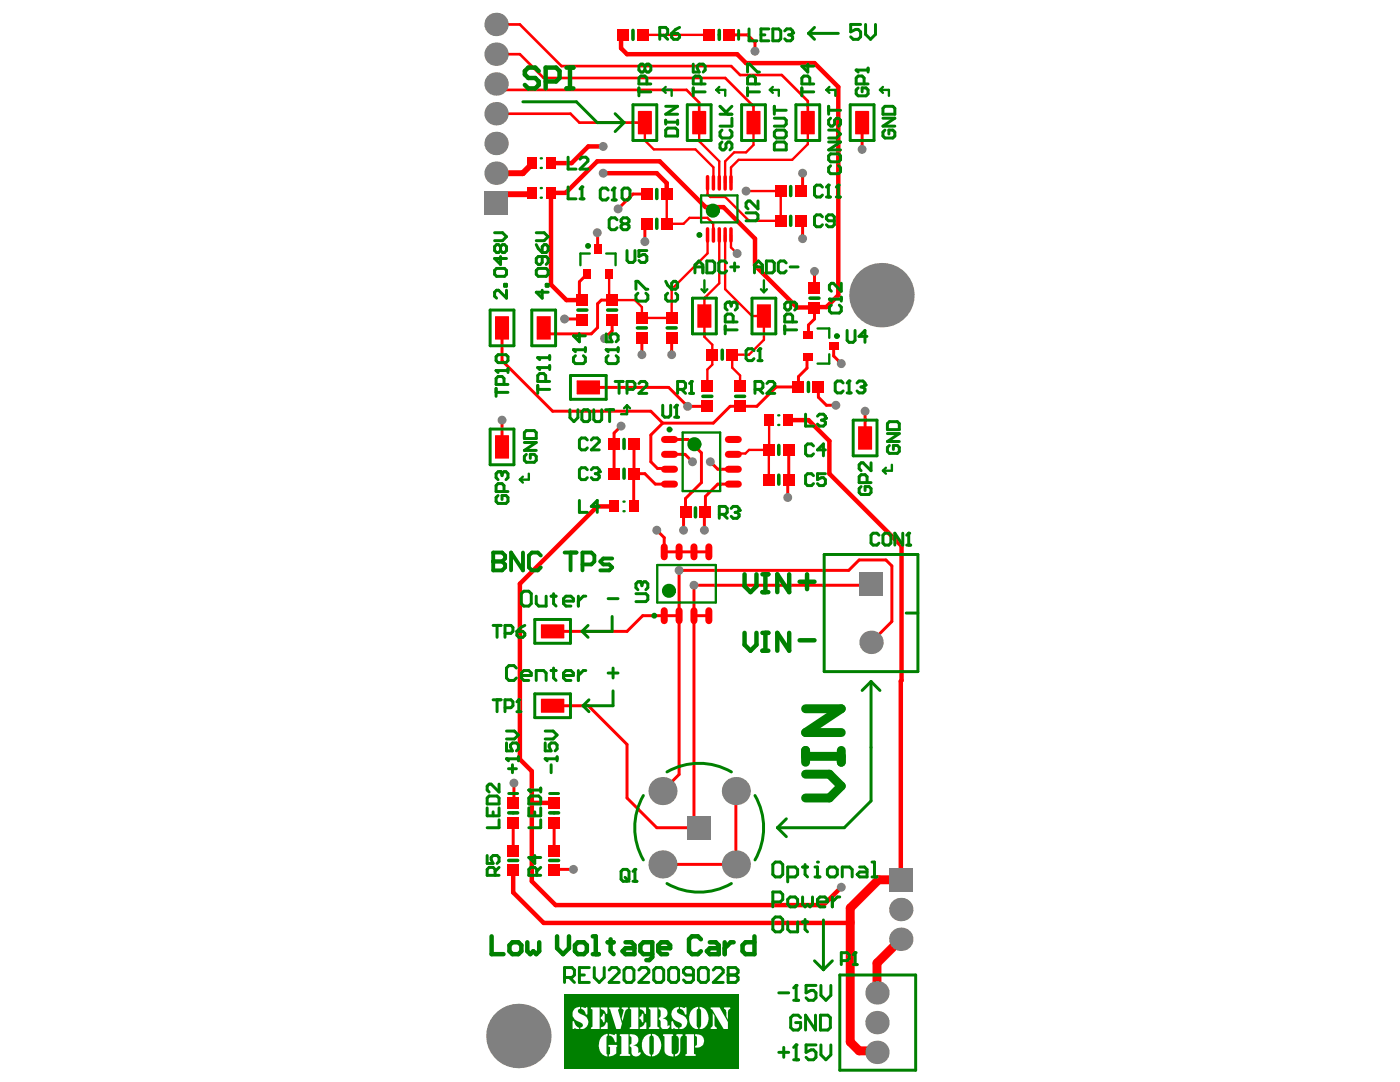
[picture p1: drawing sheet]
<svg xmlns="http://www.w3.org/2000/svg" width="279mm" height="216mm" viewBox="0 0 279 216" stroke-linecap="round" stroke-linejoin="round" font-family="sans-serif">
<path d="M148.9 12.6h13.7l4.7 4.7v41.6M122.6 101h-3.4l-15.4 15.5v35l2.3 2.4" fill="none" stroke="#f00" stroke-width=".89"/>
<path d="M145.9 46.9v2.5l1.2 1.2" fill="none" stroke="#f00" stroke-width=".48"/>
<path d="M129.3 44.9l-.6 .6M128.1 67.4v3.4M134 67.4v3.4" fill="none" stroke="#f00" stroke-width=".59"/>
<circle cx="116" cy="63.6" r=".3" fill="#f00"/>
<path d="M124.3 7l-.4 .3v2.3l1.2 1.2h22l1.8 1.8M120.4 29.2h-3l-3.3 3.4h-4.1M120.4 34.6h10.7l2 1.9v2.2M167.3 58.9l-2.4 2.4h-2.1l-.2 .2-.2-.1h-3.3l-8.4-8.4v-5.4l-6.3-6.3h-3.6l-9.1-9.1h-12.5l-6.3 6.3h-2.9v18.3l3.1 3.1h3.1M157.4 83.8h4l4.1 4.2v6.5l14.4 14.4-.1 66.7M106.1 153.9v21.9l4.8 4.8h53.4l3.6-3.6M102.4 178.1l6.1 6.1 61.2-.1M106.1 160.1l4.5 .1" fill="none" stroke="#f00" stroke-width=".89"/>
<g fill="none" stroke="#f00" stroke-width=".48">
<path d="M128.3 7h13.3M128.7 24.5v3.5l1.8 1.8h8.3l3.6 3.6v3.1M133.1 38.7v6h3.3l1.2-1.2h3.6l1.1 1.1 .1 2.3M139.5 24.5v3.7l4 4v4.3M141.2 36.5v2.3l.6 .5h2.9l4.8 4.8h6.3v-6h-6.9M150.4 24.5v4.4l-1.5 1.5h-2.4l-1.8 1.8v4.3M161.2 24.5v4.3l-3.1 3.1h-10.7l-1.5 1.5v3.1M141.2 46.9v3.7l-7.2 7.1v5.7h-5.9v-2.1l-1.4-1.4h-4.5l-.6-.6v-4.6M143.5 46.9v9.6l-2.9 3v7.7l1.6 1.6v4l-1 .9v3.4M144.7 46.9v10.8l5.4 5.4h2.4v4.7l-3 3h-3.4v2.6l1.6 1.5v2.2M153.4 89.8v5.9M153.4 89.8h-3.9l-.7 .7h-2.3l-.1 .2"/>
<path d="M153.5 83.8l-.1 6"/>
</g>
<path d="M169.7 181.2v26.7" fill="none" stroke="#f00" stroke-width="1.8"/>
<path d="M99 4.9h4.8l8.3 8.3h33.8l1.8 1.8h8.3l5.2 5.2v4.3M99 10.8h4.8l4.7 4.8h36.2l5.7 5.6v3.3M99 16.8l1.2 1.1h36.8l2.5 2.6v4M99 22.7h14.9l1.7 1.8h13.1" fill="none" stroke="#f00" stroke-width=".53"/>
<g fill="none" stroke="#f00" stroke-width=".59">
<path d="M145.5 7h3.7l1.5 1.4v1.8M129.1 38.7h-2.8l-2.9 3M160.2 34.6v3.1l-.4 .4M172.1 24.5v5.3M117.1 54.7l-1.5 1.5v3.1l.6 .6M119.2 46.4l.1 3.3M122.2 59.9h-2.2l-.7 .7v4.8l-1.3 1.2h-8.3l-1.2-1.2M128.7 45.5v2.7M129.1 44.7l.2 .2M159.8 44.1l.4 .3v3.2M162.6 54.2v3.3M100.2 65.4v6.6l10.1 10.1h19.6l2.4 2.3"/>
<path d="M112.7 63.6h3.3l.2 .3M117.4 77.3h16l3.8 3.8h3.5l.3-.2 .2 .2M122.2 63.9v2.1l-1.6 1.5M161.3 71.3h-.2v2.2l-1.7 1.7v2h-4.5l-3.8 3.9h-5.4l-3.3 3.3h-10.1M162.6 61.5v2.1l-1.3 1.3v1.9M163.3 77.2v2.1l1.6 1.6h1.9M166.4 69v2l1.5 1.6M100.2 83.8v5.4M132.3 84.4l-2.4 2.4v5.3l1.3 1.4h2.3l.1 .1M133.6 87.7h3.7l2.7 2.7v5.9l-3.2 3.2v2.7M133.6 90.7h3.1l1.5 1.4M141.8 92.1l1.4 1.5h3.2"/>
<path d="M146.4 96.6h-3.2l-2.4 2.5v3.1M157.4 89.8v5.9l-.2 .2v3.4M172.6 82.1v5.3M135.5 113.8h33.9l2.1-2.1h5.3l1.2 1.2v11.1l-4.2 4.2M132.6 122.9h-4.3l-3.2 3.1h-14.8M110.3 140.8h7.1l7.7 7.7v10.7l6 6h6.4l1-1.1 1 1.1M146.9 157.8v14.7h-14.7"/>
</g>
<path d="M106.1 32.6v.2l-1.8 1.8h-5.3M106.1 38.5l-.3 .3h-5.1l-1.7 1.7" fill="none" stroke="#f00" stroke-width="1.2"/>
<circle cx="135.5" cy="113.8" r=".3" fill="#f00"/>
<path d="M135.5 113.8v9.1" fill="none" stroke="#f00" stroke-width=".59"/>
<circle cx="135.5" cy="122.9" r=".3" fill="#f00"/>
<path d="M179.8 175.6h-4.5l-5.6 5.6M179.8 187.4l-4.8 4.8v5.9M169.7 207.9l1.8 1.8h3.2" fill="none" stroke="#f00" stroke-width="1.8"/>
<g fill="none" stroke="#f00" stroke-width=".59">
<path d="M123.9 85l-1.3 1.4v8.1M126.5 94.5v6.5M126.5 88.6v5.9M126.5 94.5h2.2l2.1 2.1h2.8M131.1 105.8l1.5 1.5v2.8h8.9M136.8 102.2l-.4 .4v3.2M138.5 116.8v47.3M138.5 116.8h.1M140.8 102.2l-.2 .2v3.4M173.8 116.5l-.3 .3h-35M132.6 122.9h2.9v31.6l-3.3 3.3M138.5 122.9h3"/>
<path d="M102.6 156.3v3.8l-.2 .1M102.4 164.2v5.5M110.6 164.2v5.5M114.4 173.5h-3.6l-.2 .2"/>
</g>
<path d="M102.4 173.7v4.4M174.7 209.7l.3 .3" fill="none" stroke="#f00" stroke-width=".89"/>
<g fill="#808080">
<circle cx="147.1" cy="50.6" r=".89"/>
<circle cx="134" cy="70.8" r=".89"/>
<circle cx="128.1" cy="70.8" r=".89"/>
<circle cx="120.4" cy="29.2" r=".89"/>
<circle cx="148.9" cy="38.1" r=".89"/>
<circle cx="167.9" cy="177" r=".89"/>
<circle cx="150.7" cy="10.2" r=".89"/>
<circle cx="120.4" cy="34.6" r=".89"/>
<circle cx="123.4" cy="41.7" r=".89"/>
<circle cx="120.6" cy="67.5" r=".89"/>
<circle cx="172.1" cy="29.8" r=".89"/>
<circle cx="160.2" cy="34.6" r=".89"/>
<circle cx="160.2" cy="47.6" r=".89"/>
<circle cx="162.6" cy="54.2" r=".89"/>
<circle cx="172.6" cy="82.1" r=".89"/>
<circle cx="157.2" cy="99.3" r=".89"/>
<circle cx="112.7" cy="63.7" r=".89"/>
<circle cx="119.2" cy="46.4" r=".89"/>
<circle cx="128.7" cy="48.2" r=".89"/>
<circle cx="100.2" cy="83.8" r=".89"/>
<circle cx="141.8" cy="92.1" r=".89"/>
<circle cx="137.2" cy="81.1" r=".89"/>
<circle cx="138.2" cy="92.1" r=".89"/>
<circle cx="166.8" cy="80.9" r=".89"/>
<circle cx="167.9" cy="72.6" r=".89"/>
<circle cx="102.6" cy="156.3" r=".89"/>
<circle cx="114.4" cy="173.5" r=".89"/>
<circle cx="135.5" cy="113.8" r=".89"/>
<circle cx="138.5" cy="116.8" r=".89"/>
<circle cx="131.1" cy="105.8" r=".89"/>
<circle cx="140.6" cy="105.8" r=".89"/>
<circle cx="136.4" cy="105.8" r=".89"/>
<circle cx="123.9" cy="85" r=".89"/>
<circle cx="175" cy="210" r="2.34"/>
<circle cx="103.5" cy="206.7" r="6.4"/>
<circle cx="175" cy="204" r="2.34"/>
<circle cx="175" cy="198.1" r="2.34"/>
<circle cx="179.8" cy="187.4" r="2.34"/>
<circle cx="179.8" cy="181.5" r="2.34"/>
<circle cx="146.9" cy="172.5" r="2.81"/>
<circle cx="132.2" cy="172.5" r="2.81"/>
<circle cx="132.2" cy="157.8" r="2.81"/>
<circle cx="146.9" cy="157.8" r="2.81"/>
<circle cx="173.8" cy="128.2" r="2.34"/>
<circle cx="175.9" cy="58.9" r="6.4"/>
<circle cx="99" cy="34.6" r="2.34"/>
<circle cx="99" cy="28.6" r="2.34"/>
<circle cx="99" cy="22.7" r="2.34"/>
<circle cx="99" cy="16.8" r="2.34"/>
<circle cx="99" cy="10.8" r="2.34"/>
<circle cx="99" cy="4.9" r="2.34"/>
</g>
<g fill="#808080">
<path d="M177.4 173.2h4.7v4.7h-4.7z" fill-rule="evenodd"/>
<path d="M137.2 162.8h4.7v4.7h-4.7z" fill-rule="evenodd"/>
<path d="M171.5 114.1h4.7v4.7h-4.7z" fill-rule="evenodd"/>
<path d="M96.7 38.2h4.6v4.6h-4.6z" fill-rule="evenodd"/>
</g>
<g fill="#f00">
<path d="M116.4 53.7h1.4v2h-1.4z" fill-rule="evenodd"/>
<path d="M120.9 53.7h1.4v2h-1.4z" fill-rule="evenodd"/>
<path d="M118.6 48.7h1.4v2h-1.4z" fill-rule="evenodd"/>
<path d="M160.4 66.1h1.9v1.4h-1.9z" fill-rule="evenodd"/>
<path d="M160.4 70.6h1.9v1.4h-1.9z" fill-rule="evenodd"/>
<path d="M165.4 68.3h2v1.5h-2z" fill-rule="evenodd"/>
</g>
<g fill="none" stroke="#f00" stroke-width="1.4">
<path d="M132.6 87.7h2M132.6 90.7h2M132.6 93.6h2M132.6 96.6h2M145.4 87.7h1.9M145.4 90.7h1.9M145.4 93.6h1.9M145.4 96.6h1.9M132.6 109.1v2M135.5 109.1v2M138.5 109.1v2M141.5 109.1v2"/>
<path d="M132.6 121.9v1.9M135.5 121.9v1.9M138.5 121.9v1.9M141.5 121.9v1.9"/>
</g>
<path d="M141.2 35.3v2.4M142.4 35.3v2.4M143.5 35.3v2.4M144.7 35.3v2.4M145.9 35.3v2.4M141.2 45.7v2.4M142.4 45.7v2.4M143.5 45.7v2.4M144.7 45.7v2.4M145.9 45.7v2.4" fill="none" stroke="#f00" stroke-width=".7"/>
<g fill="#f00">
<path d="M107.1 63.2l.1-.1h2.6l.1 .1v4.4l-.1 .2h-2.6l-.1-.2z" fill-rule="evenodd"/>
<path d="M98.8 63.2l.1-.1h2.6l.1 .1v4.4l-.1 .2h-2.6l-.1-.2z" fill-rule="evenodd"/>
<path d="M151.1 60.9l.1-.2h2.5l.2 .2v4.4l-.2 .1h-2.5l-.1-.1z" fill-rule="evenodd"/>
<path d="M127.3 22.3l.1-.2h2.6l.1 .2v4.4l-.1 .1h-2.6l-.1-.1z" fill-rule="evenodd"/>
<path d="M149 22.3l.1-.2h2.5l.2 .2v4.4l-.2 .1h-2.5l-.1-.1z" fill-rule="evenodd"/>
<path d="M107.9 124.7l.2-.1h4.4l.1 .1v2.5l-.1 .2h-4.4l-.2-.2z" fill-rule="evenodd"/>
<path d="M138.1 22.3l.2-.2h2.5l.1 .2v4.4l-.1 .1h-2.5l-.2-.1z" fill-rule="evenodd"/>
<path d="M159.8 22.3l.2-.2h2.5l.1 .2v4.4l-.1 .1h-2.5l-.2-.1z" fill-rule="evenodd"/>
<path d="M139.2 60.9l.1-.2h2.5l.2 .2v4.4l-.2 .1h-2.5l-.1-.1z" fill-rule="evenodd"/>
<path d="M115.1 76l.1-.1h4.4l.2 .1v2.6l-.2 .1h-4.4l-.1-.1z" fill-rule="evenodd"/>
<path d="M107.9 139.6l.2-.2h4.4l.1 .2v2.5l-.1 .1h-4.4l-.2-.1z" fill-rule="evenodd"/>
<path d="M123.2 5.8h2.2v2.3h-2.2z" fill-rule="evenodd"/>
<path d="M127.2 5.8h2.2v2.3h-2.2z" fill-rule="evenodd"/>
<path d="M101.3 172.6h2.2v2.2h-2.2z" fill-rule="evenodd"/>
<path d="M101.3 168.6h2.2v2.2h-2.2z" fill-rule="evenodd"/>
<path d="M109.5 172.6h2.2v2.2h-2.2z" fill-rule="evenodd"/>
<path d="M109.5 168.6h2.2v2.2h-2.2z" fill-rule="evenodd"/>
<path d="M135.7 101.1h2.2v2.2h-2.2z" fill-rule="evenodd"/>
<path d="M139.7 101.1h2.2v2.2h-2.2z" fill-rule="evenodd"/>
<path d="M146.6 80h2.2v2.2h-2.2z" fill-rule="evenodd"/>
<path d="M146.6 76h2.2v2.2h-2.2z" fill-rule="evenodd"/>
<path d="M140.1 80h2.2v2.2h-2.2z" fill-rule="evenodd"/>
<path d="M140.1 76h2.2v2.2h-2.2z" fill-rule="evenodd"/>
<path d="M144.4 5.8h2.2v2.3h-2.2z" fill-rule="evenodd"/>
<path d="M140.4 5.8h2.3v2.3h-2.3z" fill-rule="evenodd"/>
<path d="M101.3 159.1h2.2v2.2h-2.2z" fill-rule="evenodd"/>
<path d="M101.3 163.1h2.2v2.2h-2.2z" fill-rule="evenodd"/>
<path d="M109.5 159.1h2.2v2.2h-2.2z" fill-rule="evenodd"/>
<path d="M109.5 163.1h2.2v2.2h-2.2z" fill-rule="evenodd"/>
<path d="M121.7 99.9h1.9v2.3h-1.9z" fill-rule="evenodd"/>
<path d="M125.5 99.9h1.9v2.3h-1.9z" fill-rule="evenodd"/>
<path d="M156.4 82.6h1.9v2.4h-1.9z" fill-rule="evenodd"/>
<path d="M152.5 82.6h1.9v2.4h-1.9z" fill-rule="evenodd"/>
<path d="M105.2 31.4h1.8v2.3h-1.8z" fill-rule="evenodd"/>
<path d="M109 31.4h1.9v2.3h-1.9z" fill-rule="evenodd"/>
<path d="M105.2 37.3h1.8v2.4h-1.8z" fill-rule="evenodd"/>
<path d="M109 37.3h1.9v2.4h-1.9z" fill-rule="evenodd"/>
<path d="M98.8 87l.1-.2h2.6l.1 .2v4.4l-.1 .1h-2.6l-.1-.1z" fill-rule="evenodd"/>
<path d="M171.2 85.2l.2-.1h2.5l.2 .1v4.4l-.2 .1h-2.5l-.2-.1z" fill-rule="evenodd"/>
<path d="M170.7 22.3l.1-.2h2.5l.2 .2v4.4l-.2 .1h-2.5l-.1-.1z" fill-rule="evenodd"/>
<path d="M121.1 62.7h2.2v2.3h-2.2z" fill-rule="evenodd"/>
<path d="M121.1 58.8h2.2v2.2h-2.2z" fill-rule="evenodd"/>
<path d="M115.1 62.7h2.2v2.3h-2.2z" fill-rule="evenodd"/>
<path d="M115.1 58.8h2.2v2.2h-2.2z" fill-rule="evenodd"/>
<path d="M162.2 76.1h2.2v2.2h-2.2z" fill-rule="evenodd"/>
<path d="M158.2 76.1h2.3v2.2h-2.3z" fill-rule="evenodd"/>
<path d="M161.4 56.4h2.3v2.2h-2.3z" fill-rule="evenodd"/>
<path d="M161.4 60.4h2.3v2.2h-2.3z" fill-rule="evenodd"/>
<path d="M158.7 37h2.2v2.2h-2.2z" fill-rule="evenodd"/>
<path d="M154.7 37h2.2v2.2h-2.2z" fill-rule="evenodd"/>
<path d="M128 37.6h2.2v2.2h-2.2z" fill-rule="evenodd"/>
<path d="M132 37.6h2.2v2.2h-2.2z" fill-rule="evenodd"/>
<path d="M158.7 42.9h2.2v2.3h-2.2z" fill-rule="evenodd"/>
<path d="M154.7 42.9h2.2v2.3h-2.2z" fill-rule="evenodd"/>
<path d="M128 43.5h2.2v2.3h-2.2z" fill-rule="evenodd"/>
<path d="M132 43.5h2.2v2.3h-2.2z" fill-rule="evenodd"/>
<path d="M127 66.3h2.2v2.2h-2.2z" fill-rule="evenodd"/>
<path d="M127 62.3h2.2v2.3h-2.2z" fill-rule="evenodd"/>
<path d="M132.9 66.3h2.3v2.2h-2.3z" fill-rule="evenodd"/>
<path d="M132.9 62.3h2.3v2.3h-2.3z" fill-rule="evenodd"/>
<path d="M156.3 94.6h2.2v2.2h-2.2z" fill-rule="evenodd"/>
<path d="M152.3 94.6h2.2v2.2h-2.2z" fill-rule="evenodd"/>
<path d="M156.3 88.7h2.2v2.2h-2.2z" fill-rule="evenodd"/>
<path d="M152.3 88.7h2.2v2.2h-2.2z" fill-rule="evenodd"/>
<path d="M121.4 93.4h2.3v2.2h-2.3z" fill-rule="evenodd"/>
<path d="M125.4 93.4h2.2v2.2h-2.2z" fill-rule="evenodd"/>
<path d="M121.4 87.5h2.3v2.2h-2.3z" fill-rule="evenodd"/>
<path d="M125.4 87.5h2.2v2.2h-2.2z" fill-rule="evenodd"/>
<path d="M145 69.7h2.2v2.2h-2.2z" fill-rule="evenodd"/>
<path d="M141 69.7h2.3v2.2h-2.3z" fill-rule="evenodd"/>
</g>
<g fill="#f00">
<path d="M107.1 63.1l.1 .1z"/>
<path d="M107.1 67.6l.1 .2z"/>
<path d="M109.8 67.6h.1l-.1 .2z"/>
<path d="M109.8 63.1l.1 .1z"/>
<path d="M98.8 63.1l.1 .1z"/>
<path d="M98.8 67.6l.1 .2z"/>
<path d="M101.5 67.6h.1l-.1 .2z"/>
<path d="M101.5 63.1l.1 .1z"/>
<path d="M151.1 60.8l.1 .1z"/>
<path d="M151.1 65.3l.1 .1z"/>
<path d="M153.7 65.3h.2l-.2 .1z"/>
<path d="M153.7 60.7l.2 .2z"/>
<path d="M127.3 22.2l.1 .1z"/>
<path d="M127.3 26.7l.1 .1z"/>
<path d="M130 26.7h.1l-.1 .1z"/>
<path d="M130 22.1l.1 .2z"/>
<path d="M149 22.2l.1 .1z"/>
<path d="M149 26.7l.1 .1z"/>
<path d="M151.6 26.7h.2l-.2 .1z"/>
<path d="M151.6 22.1l.2 .2z"/>
<path d="M112.5 124.6l.1 .1z"/>
<path d="M108 124.6l.1 .1z"/>
<path d="M107.9 127.2l.2 .2z"/>
<path d="M112.5 127.2h.1l-.1 .2z"/>
<path d="M138.2 22.2l.1 .1z"/>
<path d="M138.1 26.7l.2 .1z"/>
<path d="M140.8 26.7h.1l-.1 .1z"/>
<path d="M140.8 22.1l.1 .2z"/>
<path d="M159.9 22.2l.1 .1z"/>
<path d="M159.8 26.7l.2 .1z"/>
<path d="M162.5 26.7h.1l-.1 .1z"/>
<path d="M162.5 22.1l.1 .2z"/>
<path d="M139.2 60.8l.1 .1z"/>
<path d="M139.2 65.3l.1 .1z"/>
<path d="M141.8 65.3h.2l-.2 .1z"/>
<path d="M141.8 60.7l.2 .2z"/>
<path d="M119.6 75.9l.2 .1z"/>
<path d="M115.1 75.9l.1 .1z"/>
<path d="M115.1 78.6l.1 .1z"/>
<path d="M119.6 78.6h.2l-.2 .1z"/>
<path d="M112.5 139.4l.1 .2z"/>
<path d="M108 139.5l.1 .1z"/>
<path d="M107.9 142.1l.2 .1z"/>
<path d="M112.5 142.1h.1l-.1 .1z"/>
<path d="M98.8 86.9l.1 .1z"/>
<path d="M98.8 91.4l.1 .1z"/>
<path d="M101.5 91.4h.1l-.1 .1z"/>
<path d="M101.5 86.8l.1 .2z"/>
<path d="M171.3 85.1l.1 .1z"/>
<path d="M171.2 89.6l.2 .1z"/>
<path d="M173.9 89.6h.2l-.2 .1z"/>
<path d="M173.9 85.1l.2 .1z"/>
<path d="M170.7 22.2l.1 .1z"/>
<path d="M170.7 26.7l.1 .1z"/>
<path d="M173.3 26.7h.2l-.2 .1z"/>
<path d="M173.3 22.1l.2 .2z"/>
</g>
<g fill="none" stroke="#008000" stroke-width=".89">
<path d="M148.6 114.6v2.4l1.2 1.2 1.2-1.2v-2.4M152.2 114.6h1.1M152.2 118.2h1.1M152.8 114.6v3.6M157.5 114.6v3.6l-2.4-3.6v3.6M159.6 116.1h3M161.1 114.6v3M159.6 127.8h3M111.2 186.8v2.4l1.2 1.2 1.2-1.2v-2.4M114.7 188.6l.6-.6h1.2l.6 .6v1.2l-.6 .6h-1.2l-.6-.6zM118.3 190.4h1.2M118.3 186.8h.6v3.6"/>
<path d="M121.3 188h1.2M121.9 187.4v2.4l.6 .6M124.8 188h1.2l.6 .6v1.8h-1.8l-.6-.6 .6-.6h1.8M130.2 190.4h-1.8l-.6-.6v-1.2l.6-.6h1.8v3l-.6 .6h-.6M131.4 189.2h2.3v-.6l-.6-.6h-1.1l-.6 .6v1.2l.6 .6h1.1"/>
</g>
<g fill="none" stroke="#008000" stroke-width=".48">
<path d="M132.3 17.9h1.7v1.2M132.3 17.9l.6 .6M132.9 17.3l-.6 .6M143 17.9h1.7v1.2M143 17.9l.5 .6M143.5 17.3l-.5 .6M153.6 17.9h1.8v1.2M153.6 17.9l.6 .6M154.2 17.3l-.6 .6M164.9 17.9h1.8v1.2M164.9 17.9l.6 .6M165.5 17.3l-.6 .6"/>
<path d="M175.6 17.9h1.8v1.2M175.6 17.9l.6 .6M176.2 17.3l-.6 .6M140 57.7l.6 .6M140.6 55.9v2.4M141.2 57.7l-.6 .6M151.9 57.7l.6 .6M152.5 55.9v2.4M153 57.7l-.5 .6M103.8 95.7l.5 .6M104.3 95.1l-.5 .6M105.5 94.5v1.2h-1.7"/>
<path d="M125.1 80.9v1.7h-1.2M125.1 80.9l.6 .6M125.1 80.9l-.6 .6M176.2 93.9l.6 .6M176.8 93.3l-.6 .6M178 92.7v1.2h-1.8"/>
</g>
<g fill="none" stroke="#008000" stroke-width=".59">
<path d="M147.4 6.1v1.7M161.4 6.7h5.9M161.4 6.7l1.2 1.1M162.6 5.5l-1.2 1.2M171.8 4.9h-2v1.5l1-.5h.5l.5 .5v1l-.5 .4h-1l-.5-.4M172.7 4.9v2l1 .9 1-.9v-2M104.3 20.3h10.7l4.2 4.2h5.3M122.8 22.7l1.7 1.8M124.5 24.5l-1.7 1.8M126.3 20.9h4.8v7.1h-4.8zM137.2 20.9h4.7v7.1h-4.7zM148 20.9h4.8v7.1h-4.8z"/>
<path d="M158.8 20.9h4.8v7.1h-4.8zM169.7 20.9h4.7v7.1h-4.7zM176.2 23.6h2.4l-2.4 1.6h2.4M176.6 26l-.4 .4v.7l.4 .4h1.6l.4-.4v-.7l-.4-.4h-.8v.7M176.6 21.2h1.6l.4 .4v1.2h-2.4v-1.2zM138.2 59.5h4.8v7.1h-4.8zM150.1 59.5h4.7v7.1h-4.7zM97.8 61.9h4.8v7.1h-4.8zM106.1 61.9h4.8v7.1h-4.8zM113.9 74.9h7.1v4.8h-7.1zM97.8 85.6h4.8v7.1h-4.8zM170.3 83.8h4.7v7.2h-4.7z"/>
<path d="M164.5 110.6h18.7v23.4h-18.7zM106.7 123.6h7.2v4.8h-7.2zM106.7 138.4h7.2v4.8h-7.2zM116.2 126l1.2 1.2M117.4 124.8l-1.2 1.2M117.5 139.6l-1.1 1.2M122.2 123v3h-6M122.3 137.9v2.9h-5.9M173.8 136v23.8l-5.3 5.4h-13.3M173.8 136l1.8 1.8M173.8 136l-1.7 1.8M180.8 122.3h2.4"/>
<path d="M101.5 158.3h1.8M109.7 158.3h1.8M116.4 140.8l1.1 1.2M155.2 165.2l1.7 1.7M156.9 163.4l-1.7 1.8M162.6 191.7l1.7 1.8M164.3 183.6v9.9M166.1 191.7l-1.8 1.8M167.6 194.5h15.1v19h-15.1z"/>
</g>
<g fill="none" stroke="#008000" stroke-width=".47">
<path d="M107.9 31.6h.2M107.9 33.5h.2M107.9 37.5h.2M107.9 39.4h.2M139.9 39h7.3v5.4h-7.3zM117.7 50.6h-1.9v2.3M121 50.6h1.8v2.3M163.2 65.5h2.3v1.9M165.5 70.7v1.9h-2.3M136.2 86.3h7.5v11.7h-7.5zM155.3 84.8h.2M155.3 82.9h.2"/>
<path d="M124.4 100.1h.3M124.4 102h.3M131.2 112.7h11.7v7.5h-11.7z"/>
</g>
<g fill="none" stroke="#008000" stroke-width=".71">
<path d="M126.3 6.1v1.7M143.5 6.1v1.7M131.1 37.8v1.8M157.8 37.2v1.8M131.1 43.8v1.7M157.8 43.2v1.7M161.7 59.5h1.7M115.3 61.9h1.8M121.3 61.9h1.8M127.2 65.4h1.8M133.2 65.4h1.7M140.3 79.1h1.8"/>
<path d="M144.1 69.9v1.8M146.8 79.1h1.8M161.3 76.3v1.8M124.5 87.7v1.8M124.5 93.6v1.8M155.4 88.9v1.8M155.4 94.8v1.8M138.8 101.3v1.8M101.5 171.7h1.8M101.5 162.2h1.8M109.7 171.7h1.8M109.7 162.2h1.8"/>
</g>
<path d="M98.4 110.3v3.5h1.8l.6-.6v-.6l-.6-.6h-1.8" fill="none" stroke="#008000" stroke-width=".77"/>
<circle cx="98.4" cy="112" r=".39" fill="#008000"/>
<path d="M98.4 110.3h1.8l.6 .5v.6l-.6 .6h-1.8M104.4 110.3v3.5l-2.4-3.5v3.5M107.9 110.8l-.6-.5h-1.1l-.6 .5v2.4l.6 .6h1.1l.6-.6M112.7 110.3h2.4M113.9 110.3v3.5M116.2 112.6h1.8l.6-.6v-1.2l-.6-.5h-1.8v3.5M122.2 111.4h-1.8l-.6 .6 .6 .6h1.2l.6 .6-.6 .6h-1.8" fill="none" stroke="#008000" stroke-width=".77"/>
<g fill="none" stroke="#008000" stroke-width=".59">
<path d="M112.7 195h1.4l.5-.5v-.9l-.5-.5h-1.4v2.9M113.7 195l.9 1M115.6 194.5h1M117.6 193.1h-2v2.9h2M118.6 193.1v1.9l1 1 1-1v-1.9M121.6 193.6l.5-.5h1l.4 .5v.5l-1.9 1.9h1.9M124.5 193.6l.5-.5h1l.5 .5v1.9l-.5 .5h-1l-.5-.5zM127.5 193.6l.5-.5h1l.5 .5v.5l-2 1.9h2M130.5 193.6l.5-.5h1l.5 .5v1.9l-.5 .5h-1l-.5-.5zM133.4 193.6l.5-.5h1l.5 .5v1.9l-.5 .5h-1l-.5-.5zM138.4 194.5h-1.5l-.5-.4v-.5l.5-.5h1l.5 .5v1.9l-.5 .5h-1l-.5-.5M139.4 193.6l.5-.5h1l.5 .5v1.9l-.5 .5h-1l-.5-.5z"/>
<path d="M142.3 193.6l.5-.5h1l.5 .5v.5l-2 1.9h2M145.3 193.1v2.9h1.5l.5-.5v-.5l-.5-.5h-1.5"/>
</g>
<circle cx="145.3" cy="194.5" r=".3" fill="#008000"/>
<path d="M108.8 151.4h2.4M110 152.6v1.6M111.2 151v.8M145.3 193.1h1.5l.5 .5v.5l-.5 .4h-1.5" fill="none" stroke="#008000" stroke-width=".59"/>
<circle cx="108.8" cy="151.4" r=".3" fill="#008000"/>
<g fill="none" stroke="#008000" stroke-width=".59">
<path d="M138.7 54.4v-1.5l.8-.8 .8 .8v1.5M138.7 53.3h1.6M141.1 52.1h1.2l.3 .4v1.6l-.3 .3h-1.2zM145 52.5l-.4-.4h-.8l-.4 .4v1.6l.4 .3h.8l.4-.3M145.8 53.3h1.6M146.6 52.5v1.6M177.1 86.5h2.4l-2.4 1.6h2.4M177.5 88.9l-.4 .4v.8l.4 .4h1.6l.4-.4v-.8l-.4-.4h-.8v.8M177.5 84.1h1.6l.4 .4v1.2h-2.4v-1.2zM103.1 133.3l-.5-.5h-1l-.5 .5v2l.5 .5h1l.5-.5M104 134.8h2v-.5l-.5-.5h-1l-.5 .5v1l.5 .5h1M107 135.8v-2h1.5l.5 .5v1.5"/>
<path d="M110 133.8h1M110.5 133.3v2l.5 .5M112.5 134.8h1.9v-.5l-.5-.5h-.9l-.5 .5v1l.5 .5h.9M115.4 133.8v2M116.9 133.8h-.5l-1 1M121.4 134.3h1.9M122.4 133.3v2M108.8 151.4l.4 .4M108.8 148.2v1.6h1.2l-.4-.8v-.4l.4-.4h.8l.4 .4v.8l-.4 .4M108.8 145.9h1.6l.8 .8-.8 .8h-1.6M159.8 203.1l-.5-.5h-1l-.5 .5v1.9l.5 .5h1l.5-.5v-1h-1M162.7 202.6v2.9l-1.9-2.9v2.9"/>
<path d="M163.7 202.6h1.5l.5 .5v1.9l-.5 .5h-1.5z"/>
</g>
<path d="M160.8 154.5h4.7l2.4 2.4-2.4 2.3h-4.7M160.8 149.7v2.4M160.8 150.9h7.1M160.8 141.4h7.1l-7.1 4.8h7.1M167.9 149.7v2.4" fill="none" stroke="#008000" stroke-width="1.8"/>
<path d="M112.7 198.4h34.7v7h-34.7z" fill-rule="evenodd" fill="#008000"/>
<g fill="#fff">
<path d="M116 201h.2a.8 .8 0 0 0 1 0v1.4h-.3l-.2-.6-.7-.5zM114.7 201.3l.9-.4h.2v.4a.54 .54 0 0 0-.5 .5 .54 .54 0 0 0 .6 .5l1 .6 .4 .6a1.45 1.45 0 0 1-1.5 1.9v-.3a.51 .51 0 0 0 .5-.5 .51 .51 0 0 0-.4-.6l-.9-.4a1.51 1.51 0 0 1-.3-2.3zM114.3 203.8a.27 .27 0 0 1 .3 .1 .27 .27 0 0 1 .1 .3l.5 .7 .4 .2v.3l-.8-.2-.2 .2-.3-.1z"/>
<path d="M119.9 201h1.3v1.1a.19 .19 0 0 1-.2 .2 .19 .19 0 0 1-.1-.3h-.1a.97 .97 0 0 0-.9-.6zM120.4 202.3l.3 .1-.1 1.6h-.2l-.1-.4-.4-.3v-.4l.3-.2zM119.9 205l.7-.2 .3-.6a.21 .21 0 0 1 .2-.2 .21 .21 0 0 1 .2 .2v1.2h-1.4zM117.9 201h1.8v4.4l-1.7-.1a.15 .15 0 0 1-.1-.2 .15 .15 0 0 1 .2-.1l.1-.1v-3.4l-.3-.2z"/>
<path d="M124.1 201.1l1.2-.1 .1 .1-.6 .6-.6 2.1-.1-.6 .4-1.6-.4-.3zM121.6 201.1h2l-.2 .5 .7 2.6-.3 1.2h-.8l-1.2-4-.2-.1z"/>
<path d="M127.7 201h1.2v1.3h-.3a1.02 1.02 0 0 0-.9-.9zM128.1 202.3h.3l-.1 1.6a.27 .27 0 0 1-.3 0 .27 .27 0 0 1 0-.3l-.4-.3v-.4l.4-.2zM127.7 205l.6-.2 .5-.8h.2v1.4h-1.3zM125.7 201.1l1.7-.1v4.4l-1.7-.1v-.2l.3-.2v-3.5l-.3-.1z"/>
<path d="M129.5 201.1l1.7-.1v3.8l.2 .2a.19 .19 0 0 1 .2 .2 .19 .19 0 0 1-.2 .2h-1.8l-.1-.2v-.2l.3-.2v-3.2l-.3-.3zM131.4 201l.9 .1a1.07 1.07 0 0 1 .9 1.1 1.07 1.07 0 0 1-1 1l.4 .1a.85 .85 0 0 1 .6 .7v.8l.1-.1a.19 .19 0 0 1 .3-.1 .19 .19 0 0 1 .1 .2l-.3 .3a.9 .9 0 0 1-1 .3 .9 .9 0 0 1-.6-.9v-.7l-.1-.3h-.2v-.4l.3-.4v-1l-.1-.3h-.3z"/>
<path d="M135.7 201h.3a.64 .64 0 0 0 .9 0h.1v1.4a.36 .36 0 0 1-.5-.5l-.2-.3-.6-.3zM134.5 201.3l.9-.4 .1 .4a.55 .55 0 0 0-.4 .6 .55 .55 0 0 0 .5 .4l1.2 .7a1.46 1.46 0 0 1 .2 1.6 1.46 1.46 0 0 1-1.4 .8v-.3a.54 .54 0 0 0 .5-.6 .54 .54 0 0 0-.6-.5l-.7-.4a1.43 1.43 0 0 1-.3-2.3zM134 203.8h.3l.3 .7 .3 .4 .5 .2v.3l-.8-.2-.6 .2z"/>
<path d="M139.6 200.9l.1 .1a2.33 2.33 0 0 1 1.5 3.3 1.9 1.9 0 0 1-1.6 1.1v-.3l.2-.1 .1-.4v-2.9l-.3-.4zM138.2 201.4l.5-.4 .6-.1v.4l-.3 .3v3.1l.1 .2 .2 .2v.3a2.28 2.28 0 0 1-1.5-3.5z"/>
<path d="M144.5 201.1h1.2v.2l-.3 .2-.1 .4v1.6l-.3-.6-.1-1.3-.4-.3zM141.8 201.1l1.8-.1 1.7 2.9v1.5h-.9l-2.2-3.8-.4-.3zM142.2 202.1l.4 .6v1.9l.5 .5v.2h-1.2a.16 .16 0 0 1-.1-.2 .16 .16 0 0 1 .2-.1l.2-.4z"/>
</g>
<path d="M112.7 205.4h34.7v7.8h-34.7z" fill-rule="evenodd" fill="#008000"/>
<g fill="#fff">
<path d="M121.6 206.3l.9 .2 .3-.2h.2l.1 1.5a.28 .28 0 0 1-.4 .1 .28 .28 0 0 1-.1-.4l-.1-.1a1.08 1.08 0 0 0-.9-.7zM121.4 208.6l.1-.1 1.7 .1v.2l-.2 .1v1.3l-.2 .1-.5 .3-.8 .2v-.3l.2-.2v-1.4h-.2zM119.9 207.1l.5-.6 .9-.2v.4l-.3 .1v3.5l.2 .1v.4l-.4-.1a2.41 2.41 0 0 1-1-3.4z"/>
<path d="M123.7 206.4h1.7v3.9l.4 .2-.1 .2h-2v-.1l.3-.3v-3.5l-.3-.1zM125.7 206.4h.7a1.11 1.11 0 0 1 1 1.1 1.11 1.11 0 0 1-1 1.1h.2a.98 .98 0 0 1 .8 .7v.8h.1a.22 .22 0 0 1 .4 0 .22 .22 0 0 1-.2 .3l-.2 .2a.93 .93 0 0 1-1 .1 .93 .93 0 0 1-.5-.8v-.8l-.3-.3v-.4l.3-.2v-1.2l-.3-.3z"/>
<path d="M130.1 206.3a2.26 2.26 0 0 1 1.5 3.6l-.3 .4-.3 .3-.9 .2v-.3l.3-.2 .1-.4v-2.8l-.1-.4h-.3zM128.5 207h.1a1.75 1.75 0 0 1 1.3-.7v.4l-.3 .3v3.2l.3 .3v.3h-.1a2.27 2.27 0 0 1-1.4-3.5z"/>
<path d="M134.9 206.5l.2-.1h1a.15 .15 0 0 1 .2 .1 .15 .15 0 0 1-.1 .2l-.3 .2-.1 .4v2.5l-.2 .4-.3 .4-.6 .2v-.4a.94 .94 0 0 0 .8-1v-2.1zM132.3 206.4h1.9l.1 .1v.2l-.3 .1v2.8a.55 .55 0 0 0 .4 .8v.4h-.4a1.23 1.23 0 0 1-1.4-1.4v-2.6l-.3-.1z"/>
<path d="M138.7 206.4h.3a1.33 1.33 0 0 1 1.5 1.3v.1a1.48 1.48 0 0 1-1.8 1.2v-.3l.4-.2v-1.6l-.4-.2zM136.8 206.4h1.7v3.9l.4 .1-.1 .3-2-.1v-.2l.3-.1v-3.5l-.3-.1z"/>
</g>
<path d="M155.4 198.1h2M158.4 199.6h1M158.9 196.6v3" fill="none" stroke="#008000" stroke-width=".59"/>
<circle cx="158.9" cy="196.6" r=".3" fill="#008000"/>
<g fill="none" stroke="#008000" stroke-width=".59">
<path d="M143.7 22.8h2.4M143.7 21.2l1.6 1.6M144.1 28.3l-.4 .4v.8l.4 .4h.4l.4-.4v-.8l.4-.4h.4l.4 .4v.8l-.4 .4M144.1 26l-.4 .4v.7l.4 .4h1.6l.4-.4v-.7l-.4-.4M146.1 23.6v1.6h-2.4M146.1 21.2l-1.2 1.2M154.5 26.4l.4-.4h1.6l.4 .4v.7l-.4 .4h-1.6l-.4-.4zM154.5 23.6h2l.4 .4v.8l-.4 .4h-2M154.5 21.2v1.6M154.5 22h2.4M154.9 28.3h1.6l.4 .4v1.2h-2.4v-1.2zM101.1 151.4h2.4"/>
<path d="M101.5 153.4h1.6M102.3 152.6v1.6M103.5 151v.8M158.9 196.6l-.5 .5M162.8 196.6h-1.9v1.5l1-.5h.5l.4 .5v1l-.4 .5h-1l-.5-.5M163.8 196.6v2l1 1 1-1v-2"/>
</g>
<circle cx="101.1" cy="151.4" r=".3" fill="#008000"/>
<path d="M101.1 151.4l.4 .4M101.1 148.2v1.6h1.2l-.4-.8v-.4l.4-.4h.8l.4 .4v.8l-.4 .4M101.1 145.9h1.6l.8 .8-.8 .8h-1.6M155.4 210h2M156.4 209v2M158.4 211.5h1M158.9 208.5v3" fill="none" stroke="#008000" stroke-width=".59"/>
<g fill="none" stroke="#008000" stroke-width=".89">
<path d="M107.5 14.2l-.7-.7h-1.4l-.7 .7v.7l.7 .7h1.4l.7 .7v.6l-.7 .7h-1.4l-.7-.7M108.9 16.3h2.1l.7-.7v-1.4l-.7-.7h-2.1v4.1M113.1 13.5h1.3M113.1 17.6h1.3M113.7 13.5v4.1M148.6 126.3v2.4l1.2 1.1 1.2-1.1v-2.4M152.2 126.3h1.1M152.2 129.8h1.1M152.8 126.3v3.5M157.5 126.3v3.5l-2.4-3.5v3.5M139.9 187.4l-.6-.6h-1.2l-.6 .6v2.4l.6 .6h1.2l.6-.6M141.7 188h1.1l.6 .6v1.8h-1.7l-.6-.6 .6-.6h1.7"/>
<path d="M144.6 188v2.4M146.4 188h-.6l-1.2 1.2M150.6 186.8v3.6h-1.8l-.6-.6v-1.2l.6-.6h1.8"/>
</g>
<circle cx="158.9" cy="208.5" r=".3" fill="#008000"/>
<g fill="none" stroke="#008000" stroke-width=".59">
<path d="M150.6 54.4v-1.5l.8-.8 .8 .8v1.5M150.6 53.3h1.6M152.9 52.1h1.2l.4 .4v1.6l-.4 .3h-1.2zM156.9 52.5l-.4-.4h-.8l-.4 .4v1.6l.4 .3h.8l.4-.3M157.7 53.3h1.6M113.7 81.8v1.5l.8 .8 .8-.8v-1.5M116.1 82.2l.4-.4h.8l.4 .4v1.5l-.4 .4h-.8l-.4-.4zM118.5 81.8v1.9l.4 .4h.8l.4-.4v-1.9M120.9 81.8h1.6M121.7 81.8v2.3M154.2 172.5l.5-.5h1l.5 .5v2l-.5 .5h-1l-.5-.5zM157.2 175h1.5l.5-.5v-1l-.5-.5h-1.5v3"/>
<path d="M160.2 173h1M160.7 172.5v2l.5 .5M162.6 175h1M162.6 173h.5v2M158.9 208.5l-.5 .5M162.8 208.5h-1.9v1.5l1-.5h.5l.4 .5v1l-.4 .5h-1l-.5-.5M163.8 208.5v2l1 1 1-1v-2"/>
</g>
<circle cx="163.1" cy="172" r=".3" fill="#008000"/>
<g fill="none" stroke="#008000" stroke-width=".59">
<path d="M132.9 24v.8M132.9 24.4h2.3M132.9 21.2h2.3l-2.3 1.6h2.3M133.3 25.6h1.5l.4 .4v1.1h-2.3v-1.1zM135.2 24v.8M165.4 21.2v1.6M165.4 31.1l.4-.4h1.6l.3 .4v.8l-.3 .4h-1.6l-.4-.4zM165.4 28.3h2.3l-2.3 1.6h2.3M165.4 26h1.6l.7 .7-.7 .8h-1.6M165.4 22h2.3M165.8 33.1l-.4 .4v.8l.4 .4h1.6l.3-.4v-.8l-.3-.4M165.8 23.6l-.4 .4v.8l.4 .4h.4l.4-.4v-.8l.4-.4h.4l.3 .4v.8l-.3 .4"/>
<path d="M98.7 46.4h1.6l.8 .8-.8 .8h-1.6M99.1 53.6h1.6l.4 .4v.7l-.4 .4h-1.6l-.4-.4v-.7zM99.9 49.2l.4-.4h.4l.4 .4v.8l-.4 .4h-.4l-.4-.4M99.9 49.2l-.4-.4h-.4l-.4 .4v.8l.4 .4h.4l.4-.4M99.9 51.2v1.6l-1.2-1.2h2.4M99.9 49.2v.8M100.7 56.7h.4v.4h-.4zM101.1 57.9v1.6l-1.6-1.6h-.4l-.4 .4v.8l.4 .4M107 46.4h1.6l.8 .8-.8 .8h-1.6M107 48.8l.4 .8 .8 .8M107.4 53.6h1.6l.4 .4v.7l-.4 .4h-1.6l-.4-.4v-.7zM108.2 51.2v1.2l-.4 .4h-.4l-.4-.4v-.8l.4-.4h1.6l.4 .4v.8l-.4 .4"/>
<path d="M108.2 57.9v1.6l-1.2-1.2h2.4M108.2 49.2l.4-.4h.4l.4 .4v.8l-.4 .4h-.8zM109 56.7h.4v.4h-.4zM104.6 88.3h2.4l-2.4 1.6h2.4M105 90.7l-.4 .4v.8l.4 .3h1.6l.4-.3v-.8l-.4-.4h-.8v.8M105 85.9h1.6l.4 .4v1.2h-2.4v-1.2zM104 118.5l.5-.5h1l.5 .5v1.9l-.5 .5h-1l-.5-.5zM107 119v1.4l.5 .5h1.5v-1.9M110 119h1M110.5 118.5v1.9l.5 .5M112.5 119.9h1.9v-.4l-.5-.5h-.9l-.5 .5v.9l.5 .5h.9M115.4 119v1.9"/>
<path d="M116.9 119h-.5l-1 .9M121.4 119.5h1.9M175.4 106.8l-.4-.4h-.8l-.4 .4v1.6l.4 .4h.8l.4-.4M176.6 106.4h.8l.4 .4v1.6l-.4 .4h-.8l-.4-.4v-1.6zM180.2 106.4v2.4l-1.6-2.4v2.4M181 108.8h.8M181.4 106.4v2.4M154.2 180h1.5l.5-.5v-1l-.5-.5h-1.5v3M157.2 179.5l.5-.5h1l.5 .5v1l-.5 .5h-1l-.5-.5zM160.2 179v1.5l.5 .5 .5-.5 .5 .5 .5-.5v-1.5M163.1 180h2v-.5l-.5-.5h-1l-.5 .5v1l.5 .5h1M165.1 173.5l.5-.5h1l.5 .5v1l-.5 .5h-1l-.5-.5z"/>
<path d="M166.1 179v2M167.6 179h-.5l-1 1M168.1 175v-2h1.5l.5 .5v1.5M171.6 173h.9l.5 .5v1.5h-1.4l-.5-.5 .5-.5h1.4M174 175h1M174 172h.5v3M154.2 183.5l.5-.5h1l.5 .5v1.9l-.5 .5h-1l-.5-.5zM157.2 184v1.4l.5 .5h1.5v-1.9M160.2 184h1M160.7 183.5v1.9l.5 .5"/>
</g>
<path d="M98.1 186.8v3.6h2.4M101.7 188.6l.6-.6h1.2l.5 .6v1.2l-.5 .6h-1.2l-.6-.6zM105.2 188v1.8l.6 .6 .6-.6 .6 .6 .6-.6v-1.8" fill="none" stroke="#008000" stroke-width=".89"/>
<circle cx="181.4" cy="106.4" r=".3" fill="#008000"/>
<path d="M144.7 65.8h2.4M144.7 65v1.6M145.5 60.3h-.4l-.4 .4v.8l.4 .4M146.3 64.2v-1.1l-.4-.4h-.8l-.4 .4v1.1h2.4M156.6 65v1.6M156.6 65.8h2.4M157.8 60.3v1.2l-.4 .4h-.4l-.4-.4v-.8l.4-.4h1.6l.4 .4v.8l-.4 .4M158.2 64.2v-1.1l-.4-.4h-.8l-.4 .4v1.1h2.4M181.4 106.4l-.4 .4" fill="none" stroke="#008000" stroke-width=".59"/>
<circle cx="145.5" cy="60.3" r=".3" fill="#008000"/>
<path d="M145.5 60.3l.4 .4M145.9 60.7v.4M145.9 60.7l.4-.4h.4l.4 .4v.8l-.4 .4M126.9 118.5h2l.4 .4v.8l-.4 .3h-2M127.7 116.1h-.4l-.4 .4v.8l.4 .4" fill="none" stroke="#008000" stroke-width=".59"/>
<circle cx="127.7" cy="116.1" r=".3" fill="#008000"/>
<path d="M121 69.8h2.4M121.4 71l-.4 .4v.8l.4 .4h1.6l.4-.4v-.8l-.4-.4M123.4 69.4v.8M117.2 87.8l-.4-.4h-.8l-.4 .4v1.6l.4 .4h.8l.4-.4M118 87.8l.4-.4h.8l.4 .4v.4l-1.6 1.6h1.6M162.4 94.9l-.4-.4h-.8l-.4 .4v1.6l.4 .4h.8l.4-.4M164.7 94.5h-1.6v1.2l.8-.4h.4l.4 .4v.8l-.4 .4h-.8l-.4-.4M127.7 116.1l.4 .4M128.1 116.5v.4M128.1 116.5l.4-.4h.4l.4 .4v.8l-.4 .4" fill="none" stroke="#008000" stroke-width=".59"/>
<circle cx="121" cy="69.8" r=".3" fill="#008000"/>
<path d="M121 69.8l.4 .4M121 66.6v1.6h1.2l-.4-.8v-.4l.4-.4h.8l.4 .4v.8l-.4 .4M168.3 76.4l-.4-.4h-.8l-.4 .4v1.6l.4 .4h.8l.4-.4M169.1 78.4h.7M169.5 76v2.4" fill="none" stroke="#008000" stroke-width=".59"/>
<circle cx="169.5" cy="76" r=".3" fill="#008000"/>
<path d="M169.5 76l-.4 .4M171 76.4l.4-.4h.8l.4 .4v.4" fill="none" stroke="#008000" stroke-width=".59"/>
<circle cx="172.6" cy="76.8" r=".3" fill="#008000"/>
<path d="M164.1 37.3l-.4-.4h-.8l-.3 .4v1.6l.3 .4h.8l.4-.4M164.9 39.3h.8M165.3 36.9v2.4M171.8 77.2h.4M172.2 77.2l.4 .4v.4l-.4 .4h-.8l-.4-.4M172.6 76.8l-.4 .4" fill="none" stroke="#008000" stroke-width=".59"/>
<circle cx="165.3" cy="36.9" r=".3" fill="#008000"/>
<path d="M165.3 36.9l-.4 .4M166.9 39.3h.8M167.3 36.9v2.4" fill="none" stroke="#008000" stroke-width=".59"/>
<circle cx="167.3" cy="36.9" r=".3" fill="#008000"/>
<path d="M167.3 36.9l-.4 .4M126.9 57.7v-1.6h.4l1.6 1.6h.4M127.3 58.5l-.4 .4v.8l.4 .4h1.6l.4-.4v-.8l-.4-.4M143.5 102.6h1.2l.4-.4v-.8l-.4-.3h-1.2v2.3M144.3 102.6l.8 .8M145.9 101.4l.4-.3h.8l.4 .3v.4" fill="none" stroke="#008000" stroke-width=".59"/>
<circle cx="147.5" cy="101.8" r=".3" fill="#008000"/>
<path d="M125.1 50v2l.4 .4h.8l.4-.4v-2M129.1 50h-1.6v1.2l.8-.4h.4l.4 .4v.8l-.4 .4h-.8l-.4-.4M107.3 76.9v1.6M107.3 77.7h2.4M107.3 73.3h2.4M108.9 76.1v-1.2l-.4-.4h-.8l-.4 .4v1.2h2.4M109.7 73v.7M146.7 102.2h.4M147.1 102.2l.4 .4v.4l-.4 .4h-.8l-.4-.4M147.5 101.8l-.4 .4" fill="none" stroke="#008000" stroke-width=".59"/>
<circle cx="107.3" cy="73.3" r=".3" fill="#008000"/>
<path d="M107.3 73.3l.4 .4M107.3 71.4h2.4M109.7 71v.8" fill="none" stroke="#008000" stroke-width=".59"/>
<circle cx="107.3" cy="71.4" r=".3" fill="#008000"/>
<path d="M99 77.5v1.6M99 78.3h2.4M99 73.9h2.4M100.6 76.7v-1.2l-.4-.4h-.8l-.4 .4v1.2h2.4M101.4 73.5v.8M107.3 71.4l.4 .4" fill="none" stroke="#008000" stroke-width=".59"/>
<circle cx="99" cy="73.9" r=".3" fill="#008000"/>
<path d="M99 73.9l.4 .4M99 71.2l.4-.4h1.6l.4 .4v.8l-.4 .4h-1.6l-.4-.4zM124.3 173.5h.8l.4 .4v1.6l-.4 .3h-.8l-.4-.3v-1.6zM124.7 175.1l.8 .7M126.3 175.8h.8M126.7 173.5v2.3" fill="none" stroke="#008000" stroke-width=".59"/>
<circle cx="126.7" cy="173.5" r=".3" fill="#008000"/>
<path d="M149.5 5.8v2.3h1.6M151.9 7h.8M153.4 5.8h-1.5v2.3h1.5M154.2 5.8h1.2l.4 .4v1.5l-.4 .4h-1.2zM156.6 6.2l.4-.4h.8l.4 .4v.4M126.7 173.5l-.4 .4" fill="none" stroke="#008000" stroke-width=".59"/>
<circle cx="158.2" cy="6.6" r=".3" fill="#008000"/>
<g fill="none" stroke="#008000" stroke-width=".59">
<path d="M157.4 7h.4M157.8 7l.4 .4v.3l-.4 .4h-.8l-.4-.4M158.2 6.6l-.4 .4M97.2 159.2l.4-.4h1.6l.4 .4v1.2h-2.4zM99.6 156.5v1.5l-1.6-1.5h-.4l-.4 .4v.7l.4 .4M105.5 159.2l.4-.4h1.6l.4 .4v1.2h-2.4zM105.5 157.6h2.4M107.9 157.3v.7M97.2 161.2v1.6h2.4v-1.6M98.4 162v.8M99.6 163.6v1.6h-2.4M105.5 161.2v1.6h2.4v-1.6"/>
<path d="M106.7 162v.8M107.9 163.6v1.6h-2.4"/>
</g>
<circle cx="105.5" cy="157.6" r=".3" fill="#008000"/>
<path d="M99.4 98.9l-.4 .4v.8l.4 .4h1.6l.4-.4v-.8l-.4-.4h-.8v.8M99.8 94.1h-.4l-.4 .4v.8l.4 .4M100.6 98.1v-1.2l-.4-.4h-.8l-.4 .4v1.2h2.4M105.5 157.6l.4 .4" fill="none" stroke="#008000" stroke-width=".59"/>
<circle cx="99.8" cy="94.1" r=".3" fill="#008000"/>
<path d="M170.9 14h2.3M171.3 17.5l-.4 .4v.8l.4 .4h1.5l.4-.4v-.8l-.4-.4h-.7v.8M172.4 16.8v-1.2l-.3-.4h-.8l-.4 .4v1.2h2.3M173.2 13.6v.8M99.8 94.1l.4 .4M100.2 94.5v.4M100.2 94.5l.4-.4h.4l.4 .4v.8l-.4 .4M171.9 97.1l-.4 .4v.8l.4 .4h1.5l.4-.4v-.8l-.4-.4h-.8v.8M173 96.3v-1.2l-.4-.4h-.7l-.4 .4v1.2h2.3M173.8 92.3v1.6l-1.5-1.6h-.4l-.4 .4v.8l.4 .4" fill="none" stroke="#008000" stroke-width=".59"/>
<circle cx="170.9" cy="14" r=".3" fill="#008000"/>
<path d="M170.9 14l.4 .4M115.6 99.9v2.3h1.6M160.8 82.6v2.4h1.6M163.1 83l.4-.4h.8l.4 .4v.4M119.6 101.1h-1.6l1.2-1.2v2.3" fill="none" stroke="#008000" stroke-width=".59"/>
<circle cx="164.7" cy="83.4" r=".3" fill="#008000"/>
<path d="M113.4 31.4v2.3h1.6M113.4 37.3v2.4h1.6M115.7 31.8l.4-.4h.8l.4 .4v.4l-1.6 1.5h1.6M115.7 39.7h.8M116.1 37.3v2.4M163.9 83.8h.4M164.3 83.8l.4 .4v.4l-.4 .4h-.8l-.4-.4M164.7 83.4l-.4 .4" fill="none" stroke="#008000" stroke-width=".59"/>
<circle cx="116.1" cy="37.3" r=".3" fill="#008000"/>
<g fill="none" stroke="#008000" stroke-width=".59">
<path d="M127.5 17.5v1.6M127.5 18.3h2.4M128.7 13.2l-.4-.4h-.4l-.4 .4v.8l.4 .4h.4l.4-.4M128.7 13.2l.4-.4h.4l.4 .4v.8l-.4 .4h-.4l-.4-.4M128.7 13.2v.8M129.1 16.8v-1.2l-.4-.4h-.8l-.4 .4v1.2h2.4M138.4 18.3h2.3M138.4 12.8v1.6h1.1l-.4-.8v-.4l.4-.4h.8l.4 .4v.8l-.4 .4M138.4 17.5v1.6M139.9 16.8v-1.2l-.4-.4h-.8l-.3 .4v1.2h2.3M149.2 18.3h2.4M149.2 14.4v-1.6h.4l1.6 1.6h.4"/>
<path d="M149.2 17.5v1.6M150.8 16.8v-1.2l-.4-.4h-.8l-.4 .4v1.2h2.4M160 18.3h2.4M160 17.5v1.6M161.2 12.8v1.6l-1.2-1.2h2.4M161.6 16.8v-1.2l-.4-.4h-.8l-.4 .4v1.2h2.4M116.1 37.3l-.4 .4M132.3 80.9v1.9l.4 .4h.7l.4-.4v-1.9M134.6 83.2h.8M135 80.9v2.3M98.4 124.8h1.6M99.2 124.8v2.4"/>
<path d="M100.8 126.4h1.2l.4-.4v-.8l-.4-.4h-1.2v2.4M103.2 126h1.1l.4 .4v.4l-.4 .4h-.7l-.4-.4zM104.7 124.8l-.7 .4-.8 .8"/>
</g>
<circle cx="135" cy="80.9" r=".3" fill="#008000"/>
<path d="M148.9 42.5h2l.4 .4v.8l-.4 .4h-2M151.3 40.1v1.6l-1.6-1.6h-.4l-.4 .4v.8l.4 .4M169.1 65.9v2l.4 .4h.7l.4-.4v-2M173 67.1h-1.6l1.2-1.2v2.4M135 80.9l-.4 .4M98.4 139.6h1.6M99.2 139.6v2.4M103.6 139.6v2.4M100.8 141.2h1.2l.4-.4v-.8l-.4-.4h-1.2v2.4M103.2 142h.8" fill="none" stroke="#008000" stroke-width=".59"/>
<circle cx="103.6" cy="139.6" r=".3" fill="#008000"/>
<path d="M122.8 76.1h1.5M123.6 76.1v2.4M125.1 77.7h1.2l.4-.4v-.8l-.4-.4h-1.2v2.4M127.5 76.5l.4-.4h.8l.4 .4v.4l-1.6 1.6h1.6M135.2 77.7h1.2l.4-.4v-.8l-.4-.4h-1.2v2.4M136 77.7l.8 .8M137.6 78.5h.8M138 76.1v2.4M150.7 77.7h1.2l.4-.4v-.8l-.4-.4h-1.2v2.4M151.5 77.7l.8 .8M153 76.5l.4-.4h.8l.4 .4v.4l-1.6 1.6h1.6M103.6 139.6l-.4 .4" fill="none" stroke="#008000" stroke-width=".59"/>
<circle cx="138" cy="76.1" r=".3" fill="#008000"/>
<g fill="none" stroke="#008000" stroke-width=".59">
<path d="M131.7 7.1h1.2l.4-.4v-.8l-.4-.4h-1.2v2.3M132.5 7.1l.8 .7M134 6.7h1.2l.4 .4v.4l-.4 .3h-.8l-.4-.3zM135.6 5.5l-.8 .4-.8 .8M138 76.1l-.4 .4M97.2 170.7v1.6h1.2l-.4-.8v-.4l.4-.4h.8l.4 .4v.8l-.4 .4M98.8 174.7v-1.2l-.4-.4h-.8l-.4 .4v1.2h2.4M99.6 173.1l-.8 .8M106.7 170.7v1.6l-1.2-1.2h2.4M107.1 174.7v-1.2l-.4-.4h-.8l-.4 .4v1.2h2.4M107.9 173.1l-.8 .8M167.9 191.7h1.2l.4-.4v-.8l-.4-.4h-1.2v2.4"/>
<path d="M170.3 192.5h.8M170.7 190.1v2.4"/>
</g>
<circle cx="170.7" cy="190.1" r=".3" fill="#008000"/>
<path d="M114.4 69.8h2.4M114.8 71l-.4 .4v.8l.4 .4h1.6l.4-.4v-.8l-.4-.4M116.8 69.4v.8M170.7 190.1l-.4 .4" fill="none" stroke="#008000" stroke-width=".59"/>
<circle cx="114.4" cy="69.8" r=".3" fill="#008000"/>
<path d="M165.5 59.7h2.4M167.9 59.3v.8M114.4 69.8l.4 .4M115.6 66.6v1.6l-1.2-1.2h2.4M165.9 60.9l-.4 .4v.8l.4 .4h1.6l.4-.4v-.8l-.4-.4" fill="none" stroke="#008000" stroke-width=".59"/>
<circle cx="165.5" cy="59.7" r=".3" fill="#008000"/>
<path d="M121.4 37.9l-.4-.4h-.8l-.4 .4v1.6l.4 .4h.8l.4-.4M122.2 39.9h.8M122.6 37.5v2.4M165.5 59.7l.4 .4M167.9 56.5v1.6l-1.6-1.6h-.4l-.4 .4v.8l.4 .4" fill="none" stroke="#008000" stroke-width=".59"/>
<circle cx="122.6" cy="37.5" r=".3" fill="#008000"/>
<g fill="none" stroke="#008000" stroke-width=".59">
<path d="M122.6 37.5l-.4 .4M124.5 37.5h.8l.4 .4v1.6l-.4 .4h-.8l-.4-.4v-1.6zM123.2 43.9l-.4-.4h-.8l-.4 .4v1.5l.4 .4h.8l.4-.4M124.3 44.7l-.4-.4v-.4l.4-.4h.8l.4 .4v.4l-.4 .4M124.3 44.7l-.4 .3v.4l.4 .4h.8l.4-.4v-.4l-.4-.3M124.3 44.7h.8M132.9 56.1l.4 .8 .7 .8M133.3 58.5l-.4 .4v.8l.4 .4h1.5l.4-.4v-.8l-.4-.4M134 56.5l.4-.4h.4l.4 .4v.8l-.4 .4h-.8zM117.2 93.7l-.4-.4h-.8l-.4 .4v1.6l.4 .4h.8l.4-.4M118 93.7l.4-.4h.8l.4 .4v.4M162.4 89l-.4-.4h-.8l-.4 .4v1.6l.4 .4h.8l.4-.4"/>
<path d="M164.7 89.8h-1.6l1.2-1.2v2.4"/>
</g>
<circle cx="119.6" cy="94.1" r=".3" fill="#008000"/>
<path d="M150.5 70l-.4-.4h-.8l-.4 .4v1.6l.4 .4h.8l.4-.4M151.3 72h.8M151.7 69.6v2.4M118.8 94.5h.4M119.2 94.5l.4 .4v.4l-.4 .4h-.8l-.4-.4M119.6 94.1l-.4 .4" fill="none" stroke="#008000" stroke-width=".59"/>
<circle cx="151.7" cy="69.6" r=".3" fill="#008000"/>
<path d="M164.1 43.3l-.4-.4h-.8l-.3 .4v1.6l.3 .3h.8l.4-.3M166.5 44.1h-1.2l-.4-.4v-.4l.4-.4h.8l.4 .4v1.6l-.4 .3h-.8l-.4-.3M151.7 69.6l-.4 .4M128.4 158.7a12.9 12.9 0 0 0 0 12.9M133.1 154a12.9 12.9 0 0 1 12.9 0M150.7 158.7a12.9 12.9 0 0 1 0 12.9M133.1 176.3a12.9 12.9 0 0 0 12.9 0" fill="none" stroke="#008000" stroke-width=".59"/>
<g fill="none" stroke="#008000" stroke-width=".58">
<circle cx="117.4" cy="49.1" r=".29"/>
<circle cx="139.6" cy="46.9" r=".29"/>
<circle cx="167" cy="67.1" r=".29"/>
<circle cx="133.6" cy="85.7" r=".29"/>
<circle cx="130.6" cy="122.9" r=".29"/>
</g>
<g fill="none" stroke="#008000" stroke-width="1.4">
<circle cx="142.3" cy="42" r=".7"/>
<circle cx="138.6" cy="88.6" r=".7"/>
<circle cx="133.5" cy="117.9" r=".7"/>
</g>
</svg>
